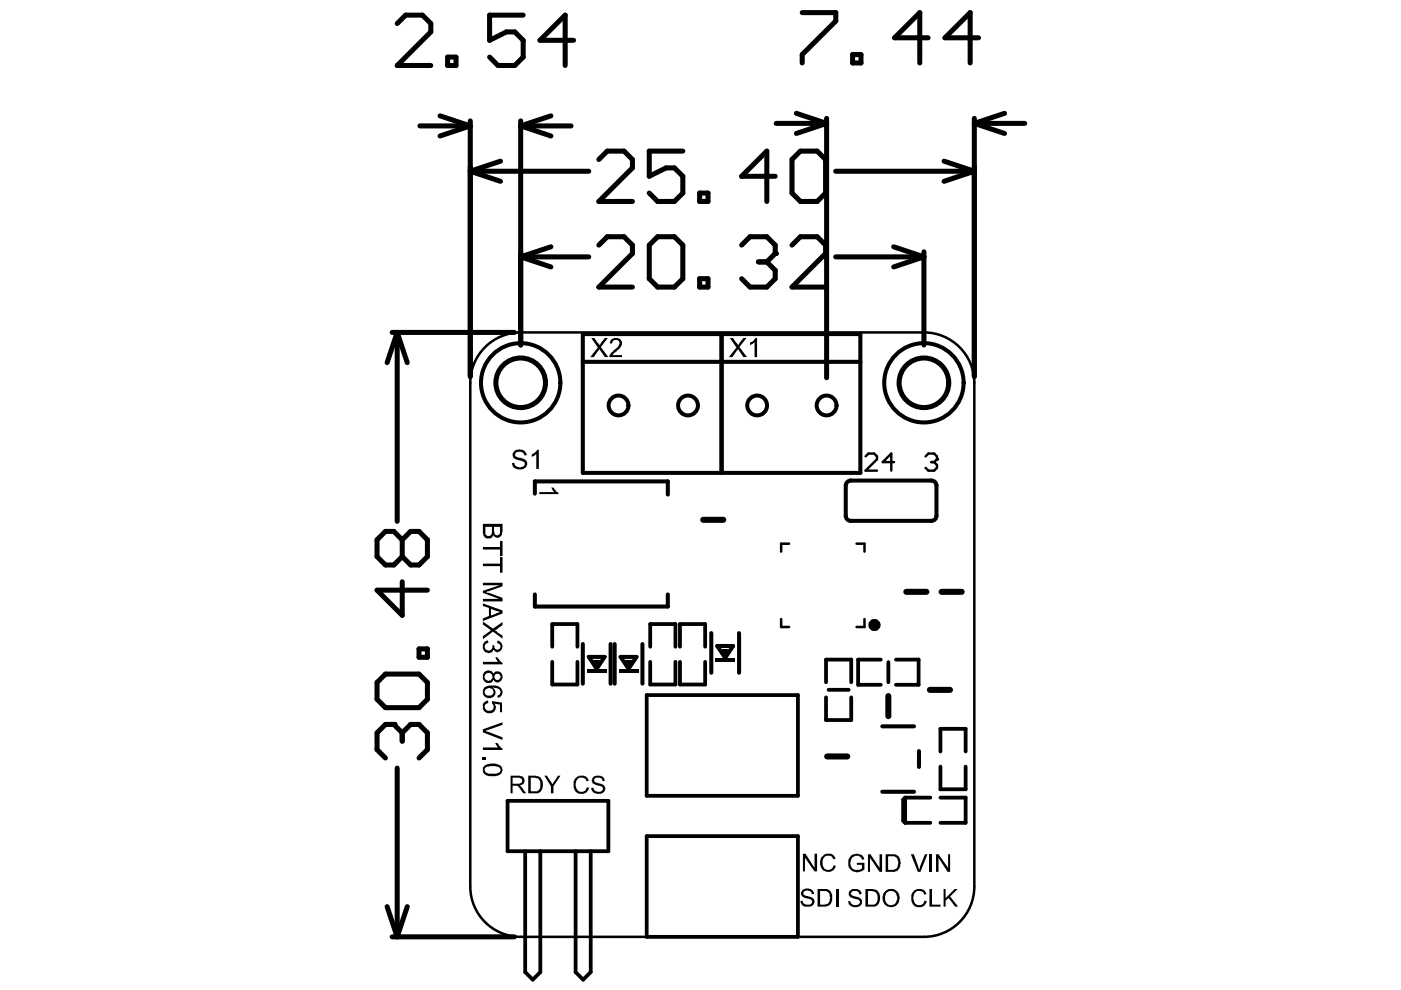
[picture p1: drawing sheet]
<svg xmlns="http://www.w3.org/2000/svg" width="297mm" height="210mm" viewBox="0 0 297 210" stroke-linecap="round" stroke-linejoin="round" font-family="sans-serif">
<path d="M102.4 74.1a10.7 10.7 0 0 1 8-3.6h85.5a10.7 10.7 0 0 1 10.7 10.7v106.8a10.7 10.7 0 0 1-10.7 10.6h-85.5a10.7 10.7 0 0 1-10.7-10.6v-106.8a10.6 10.6 0 0 1 2.7-7.1zM167.3 115.3h-1.7v1.7M181.6 115.3h1.7v1.7M165.6 131.3v1.6h1.7M183.3 131.3v1.6h-1.7" fill="none" stroke="#000" stroke-width=".53"/>
<g fill="#000">
<path d="M125.4 71.7h.6l1.1 1.3v.3l1.1-1.6h.7l-1.5 1.9 1.6 2.1h-.8l-1.1-1.7-1.2 1.7h-.8l1.6-2zM129.4 72.2h.1a1.29 1.29 0 0 1 1.5-.5 1.29 1.29 0 0 1 .9 1.3l-.3 .7-1.8 1.6h2.1v.4h-2.7l.1-.5 .8-.9a2.23 2.23 0 0 0 1.2-1.8 .86 .86 0 0 0-.9-.4 .86 .86 0 0 0-.7 .7h-.4zM154.7 71.7h.7l1.1 1.3v.3l1.1-1.6h.7l-1.5 1.9 1.6 2.1h-.8l-1.1-1.7-1.2 1.7h-.8l1.6-2zM159 72.6l.6-.2 .6-.7h.3v4h-.5v-3.2l-.1 .2-.8 .5zM108.9 95.8a1.65 1.65 0 0 1 2.7 .3l.1 .4h-.6a1.06 1.06 0 0 0-1.8-.4 .54 .54 0 0 0 0 .6 .54 .54 0 0 0 .6 .3l.4 .1a1.49 1.49 0 0 1 1.5 1.1 1.65 1.65 0 0 1-2.6 1.1l-.5-.4-.1-.3v-.5h.4a1.28 1.28 0 0 0 2.1 .6 .64 .64 0 0 0-.5-1h-.2a2.49 2.49 0 0 1-1.6-.8l-.1-.8zM112.7 96.3l.8-.4 .4-.5h.3v4h-.5v-3.2l-.8 .7zM102.4 116h3.6v-1.3h.5v3.2h-.5v-1.4h-3.6zM114.3 104.3h3.1l-.6-.9h.5l.7 .8 .4 .2v.4h-4.1zM102.4 123.6h4.1v.7l-3.5 1.2 3.5 1.3v.7h-4.1v-.5h3.4l-3.4-1.3v-.4l3.5-1.2h-3.5zM102.4 131.8l2.1 1.5 2-1.4v.6l-1 .9-.6 .2 1.6 1.2v.6l-2-1.5-2.1 1.6v-.6l1.7-1.3-1.7-1.2zM102.4 119.5h3.6v-1.4h.5v3.3h-.5v-1.4h-3.6zM102.7 136.1l.7-.4 .2 .6a.82 .82 0 0 0-.8 .9 .82 .82 0 0 0 .9 .7 .82 .82 0 0 0 .7-1l-.1-.1h.5a.66 .66 0 0 0 .5 .9 .66 .66 0 0 0 .8-.6 .66 .66 0 0 0-.7-.7l.1-.6a1.23 1.23 0 0 1 1 1.4 1.23 1.23 0 0 1-1.2 1.1l-.7-.6a1.14 1.14 0 0 1-1.9 .4 1.76 1.76 0 0 1 0-2z"/>
<path d="M152.9 137.6h1.7l-.8 1.3zM102.4 140.3h3.2l-.5-.7v-.2h.4l.4 .6 .6 .5v.4h-4.1zM102.4 154.6l4.1-1.5v.6l-3.7 1.3 3.7 1.3v.6l-4.1-1.6zM102.4 158.5h3.2l-.5-.8v-.2h.4l.6 1 .4 .2v.3h-4.1zM102.5 149.1l.7-.6h.2l.2 .6a.77 .77 0 0 0-.9 .6 .77 .77 0 0 0 .5 .9 .89 .89 0 0 0 1.2-.1 .89 .89 0 0 0 .1-1.1l-.2-.2v-.5l2.1 .3v2h-.4v-1.6l-1.2-.2a1.33 1.33 0 0 1-.2 1.8 1.33 1.33 0 0 1-1.8-.1 1.7 1.7 0 0 1-.3-1.8zM125.7 139.9h1.7l-.9 1.3zM124.4 141.8h4.2v.8h-4.2zM132.4 139.9h1.7l-.8 1.3zM131.2 141.8h4.2v.8h-4.2zM151.6 139.5h4.3v.8h-4.3zM102.4 160.6h.6v.6h-.6zM115.4 164.5h.6l1.1 1.8 1.2-1.8h.5l-1.5 2.2v1.5h-.5v-1.5z"/>
<path d="M121.8 165.2a1.7 1.7 0 0 1 3 .2l-.4 .2a1.18 1.18 0 0 0-1.2-.7 1.18 1.18 0 0 0-1.1 .8 1.49 1.49 0 0 0 1.2 2.2 1.11 1.11 0 0 0 1.1-1l.5 .2a1.71 1.71 0 0 1-2.6 .9 2.08 2.08 0 0 1-.7-2zM125.6 165a1.56 1.56 0 0 1 2.6 .4l-.5 .2a.94 .94 0 0 0-.7-.8 .94 .94 0 0 0-1 .4 .76 .76 0 0 0 .9 .9 1.69 1.69 0 0 1 1.4 .9 1.41 1.41 0 0 1-2.1 1.2l-.7-.5-.1-.7h.4a1.17 1.17 0 0 0 2 .5 .72 .72 0 0 0-.6-.9h-.1a1.51 1.51 0 0 1-1.6-1.2zM170 188.8a1.57 1.57 0 0 1 2.5 .3l.1 .5h-.5a.9 .9 0 0 0-.8-.8 .9 .9 0 0 0-1 .5v.2a.41 .41 0 0 0 .6 .4l.1 .1a2.39 2.39 0 0 1 1.6 .6 1.23 1.23 0 0 1-.3 1.4 1.23 1.23 0 0 1-1.3 .2 1.12 1.12 0 0 1-1.3-1.1l.4-.2a1.15 1.15 0 0 0 .9 .9 1.15 1.15 0 0 0 1.2-.4 .76 .76 0 0 0-.9-.9h-.1a1.5 1.5 0 0 1-1.4-1.2zM170.2 181h.6l1.9 3v-3h.5v3.8h-.5l-2-2.9v2.9h-.5zM174.2 181.7a1.89 1.89 0 0 1 2.6-.4l.4 .8-.5 .1a1.14 1.14 0 0 0-1.9-.5 1.94 1.94 0 0 0 .2 2.6 1.09 1.09 0 0 0 1.7-.7l.1-.1 .4 .1a1.68 1.68 0 0 1-1.9 1.2 1.68 1.68 0 0 1-1.4-1.8v-.5zM180.1 188.9a1.87 1.87 0 0 1 2.2-.1 .57 .57 0 0 1 .3 .8l-.4 .1a.98 .98 0 0 0-1.5-.7 .5 .5 0 0 0-.3 .6 .5 .5 0 0 0 .5 .4l.3 .1a1.33 1.33 0 0 1 1.5 1 1.18 1.18 0 0 1-1.5 1.2l-.8-.2a1.03 1.03 0 0 1-.5-1h.4a1.07 1.07 0 0 0 .9 .8 1.07 1.07 0 0 0 1.1-.6v-.2a1.73 1.73 0 0 0-1.4-.6l-.1-.1a.73 .73 0 0 1-.7-.5h-.1zM180.3 181.5a1.79 1.79 0 0 1 3 .7l-.6 .1a1.2 1.2 0 0 0-1.3-.8 1.2 1.2 0 0 0-1 1.2 1.37 1.37 0 0 0 .5 1.6 1.37 1.37 0 0 0 1.6-.1l.2-.1v-.7h-1v-.5h1.6l-.1 1.5a2.08 2.08 0 0 1-3.3-.8 2.79 2.79 0 0 1 .4-2.1zM184 181.1h.6l1.9 2.9v-2.9h.5v3.8h-.5l-2-3v3h-.5zM193.4 189.2a1.7 1.7 0 0 1 3 .3l-.4 .2a1.18 1.18 0 0 0-1.2-.8 1.18 1.18 0 0 0-1 .9 1.49 1.49 0 0 0 1.1 2.1 1.11 1.11 0 0 0 1.1-1l.5 .3a1.74 1.74 0 0 1-1.4 1.1 1.74 1.74 0 0 1-1.7-.7v-.1a3 3 0 0 1 0-2.3zM193.1 181.1h.7l1.1 3.3 .1-.6 1.1-2.7h.5l-1.5 3.8h-.5zM197.1 188.5h.5v3.3h1.8v.4h-2.3zM200.1 188.5h.4v1.9l1.9-1.9h.6l-1.6 1.6 1.8 2.1h-.7l-1.4-1.8-.6 .5v1.3h-.4z"/>
<path d="M198.5 181.1h.5l2 2.9v-2.9h.4v3.8h-.5l-1.9-3v3h-.5z"/>
<path d="M104.7 111.7l.1 1.1a.43 .43 0 0 0 .1 .4 .43 .43 0 0 0 .4 .2v.1l.3-.1a.61 .61 0 0 0 .4-.7v-1zM102.9 111.7v1.1a.49 .49 0 0 0 .3 .7v.1a.8 .8 0 0 0 1.1-.8v-1.1zM102.4 111.1h4.1v1.7a1.28 1.28 0 0 1-1.1 1.3l-.6-.3-.2-.4a1.15 1.15 0 0 1-1.3 .8 1.15 1.15 0 0 1-.9-1.2z"/>
<path d="M104.1 129.1v1.4l2-.7zM102.4 127.9l4.1 1.5v.7l-4.1 1.6v-.6l1.3-.5v-1.7l-1.3-.4z"/>
<path d="M104.8 143.5a.65 .65 0 0 0 1.3 0 .65 .65 0 0 0-1.3 0zM102.7 143.5a.85 .85 0 0 0 1.7 0 .85 .85 0 0 0-1.7 0zM102.6 142.6a1.2 1.2 0 0 1 2 .3 1.02 1.02 0 0 1 1.2-.5 1.02 1.02 0 0 1 .7 1 1.05 1.05 0 0 1-.6 1.2 1.05 1.05 0 0 1-1.3-.4v-.1a1.17 1.17 0 0 1-1.4 .7 1.17 1.17 0 0 1-.8-1.4z"/>
<path d="M102.6 145.9a3.3 3.3 0 0 1 3.6 0 1.27 1.27 0 0 1-.4 2h-.3v-.4a.75 .75 0 0 0 .6-.8 .75 .75 0 0 0-.7-.7l-.9-.2a1.26 1.26 0 0 1 .3 1.7 1.26 1.26 0 0 1-1.8 .3 1.32 1.32 0 0 1-.4-1.9zM102.8 146.3a.88 .88 0 0 0 .2 .9 .88 .88 0 0 0 .9 .3 .81 .81 0 0 0 .6-1.1 .81 .81 0 0 0-1.2-.4z"/>
<path d="M102.8 162.9v.1a.88 .88 0 0 0 .9 1h.2a2.1 2.1 0 0 0 2.2-.6v-.1a1.12 1.12 0 0 0-1.2-.9 2.78 2.78 0 0 0-1.9 .4zM102.6 162.4a3.3 3.3 0 0 1 3.7 .1 1.24 1.24 0 0 1-.9 2l-.7 .1a2.46 2.46 0 0 1-2.1-.6l-.2-.3v-.9z"/>
<path d="M108.7 164.9v1.3h1.3a.66 .66 0 0 0 .6-.5 .66 .66 0 0 0-.2-.7zM108.3 164.5h1.7a1.11 1.11 0 0 1 1.1 .5 1.11 1.11 0 0 1-.2 1.3l-.7 .3 .3 .1 1.1 1.5h-.7l-.8-1.3-.5-.3h-.9v1.6h-.4z"/>
<path d="M112.5 164.9v2.9h.9a1.17 1.17 0 0 0 1.2-1.5 1.14 1.14 0 0 0-1.2-1.4zM112 164.5h1.4a1.76 1.76 0 0 1 1.7 2.2 1.48 1.48 0 0 1-1.7 1.5h-1.4z"/>
<path d="M173.9 188.9v2.9h.9a1.1 1.1 0 0 0 1.1-1.1 1.69 1.69 0 0 0-.6-1.8zM173.3 188.5h1.4a1.62 1.62 0 0 1 1.7 2.1 1.5 1.5 0 0 1-1.7 1.6h-1.4z"/>
<path d="M184 188.9v2.9h.9a1.08 1.08 0 0 0 1.2-1.2 1.36 1.36 0 0 0-1.1-1.7zM183.5 188.5h1.4a1.76 1.76 0 0 1 1.7 2.2 1.48 1.48 0 0 1-1.7 1.5h-1.4z"/>
<path d="M187.9 189.3v.2a1.57 1.57 0 0 0 .8 2.4 1.32 1.32 0 0 0 1.5-1.5 1.37 1.37 0 0 0-1.7-1.5zM187.7 188.9a1.86 1.86 0 0 1 2.2-.1 1.86 1.86 0 0 1 .8 2.1v.2a1.83 1.83 0 0 1-2.3 1.2 1.83 1.83 0 0 1-1.3-2.2l.1-.5z"/>
<path d="M188.3 181.5v2.9h1a1.31 1.31 0 0 0 1.1-1.5v-.1a1.31 1.31 0 0 0-1-1.3zM187.8 181.1h1.5a1.34 1.34 0 0 1 1.6 1.5 1.71 1.71 0 0 1-1.6 2.3h-1.5z"/>
<circle cx="164.4" cy="53.8" r=".53"/>
<circle cx="198.7" cy="97.4" r=".25"/>
<circle cx="83.5" cy="153.6" r=".53"/>
</g>
<g fill="none" stroke="#000" stroke-width=".8">
<path d="M117.1 137.1v-4.8h5.3v4.8M137.9 137.1v-4.8h5.3v4.8M144.2 137.1v-4.8h5.3v4.8M186.7 139.9h-4.8v5.3h4.8M190 139.9h4.8v5.3h-4.8M117.1 140.3v4.8h5.3v-4.8M137.1 147.4h32.1v21.3h-32.1zM137.9 140.3v4.8h5.3v-4.8M144.2 140.3v4.8h5.3v-4.8M175.1 144.7v-4.8h5.4v4.8M175.1 147.9v4.8h5.4v-4.8M175.7 146.3h4.2"/>
<path d="M188.4 140.4v4.3M199.4 159.3v-4.8h5.3v4.8M107.6 169.8h21.4v10.7h-21.4zM137.1 177.3h32.1v21.3h-32.1zM191.9 169.1l-.4 .4v4.5l.4 .5M191.9 169.1v5.4M191.9 174.5h5.4M191.9 169.1h5.4M199.4 162.5v4.8h5.3v-4.8M199.4 169.1h5.3v5.4h-5.3M111.4 180.5v25.6l1.6 1.6 1.6-1.6v-25.6M122 180.5v25.6l1.6 1.6 1.6-1.6v-25.6"/>
</g>
<g fill="none" stroke="#000" stroke-width=".86">
<path d="M123.6 70.8h58.8v29.5h-58.8zM123.6 76.7h58.8M153 70.8v29.5M113.4 104.7v-2.6h28.2v2.8M179.5 102.3l.9-.4h17.1a1.07 1.07 0 0 1 1.1 1.1v6.4a1.07 1.07 0 0 1-1.1 1h-17.1a1.07 1.07 0 0 1-1.1-1v-6.4zM113.4 126v2.6h28.2v-2.6M123.6 136.5v8.5M124.8 139.3h3.4l-1.7 2.5zM129.5 136.5v8.5M130.3 136.5v8.5M131.6 139.3h3.3l-1.6 2.5zM136.2 136.5v8.5"/>
<path d="M150.8 134.2v8.4M152.1 137h3.3l-1.6 2.5zM156.7 134.2v8.4M187.1 154h6.7M194.8 159.3v3.3M187.1 167.9h6.7"/>
<circle cx="110.4" cy="81.2" r="8.4"/>
<circle cx="195.9" cy="81.2" r="8.4"/>
</g>
<g fill="none" stroke="#000" stroke-width="1.1">
<path d="M84.2 5l1.8-1.8h3.6l1.7 1.8v1.8l-7.1 7.1h7.1M94.9 12.1h1.8v1.8h-1.8zM110.9 3.2h-7.1v5.3l3.6-1.7h1.7l1.8 1.7v3.6l-1.8 1.8h-3.5l-1.8-1.8M121.6 8.5h-7.1l5.3-5.3v10.7M170.1 2.7h7.1v1.8l-7.1 7.1v1.8M180.8 11.6h1.7v1.8h-1.7zM196.8 8h-7.1l5.3-5.3v10.7M207.5 8h-7.1l5.3-5.3v10.7M89 26.7h10.7M93.3 24.6l6.4 2.1M99.7 36.3l6.4 2.1M99.7 36.3h25.1"/>
<path d="M99.7 25.6v54.2M99.7 26.7l-6.4 2.1M106.1 34.2l-6.4 2.1M110.4 25.6v47.6M110.4 26.7l6.4 2.1M110.4 26.7h10.7M116.8 24.6l-6.4 2.1M127 33.8l1.7-1.8h3.6l1.8 1.8v1.8l-7.1 7.1h7.1M144.8 32h-7.1v5.4l3.5-1.8h1.8l1.8 1.8v3.5l-1.8 1.8h-3.6l-1.7-1.8M164.4 37.4h-7.2l5.4-5.4v10.7M164.6 26.2h10.7M167.9 33.8l1.8-1.8h3.6l1.7 1.8v7.1l-1.7 1.8h-3.6l-1.8-1.8z"/>
<path d="M168.8 24l6.5 2.2M175.3 26.2l-6.5 2.1M175.3 25.1v55M177.2 36.3h29.4M200.2 34.2l6.4 2.1M206.6 25.1v54.7M206.6 26.2h10.7M206.6 36.3l-6.4 2.1M206.6 26.2l6.4 2.1M213 24l-6.4 2.2M110.4 54.5l6.4 2.1M110.4 54.5h14.4"/>
<path d="M116.8 52.3l-6.4 2.2M127 52l1.7-1.8h3.6l1.8 1.8v1.8l-7.1 7.1h7.1M137.7 52l1.7-1.8h3.6l1.8 1.8v7.1l-1.8 1.8h-3.6l-1.7-1.8zM148.3 40.9h1.8v1.8h-1.8zM148.3 59.1h1.8v1.8h-1.8zM157.2 52l1.8-1.8h3.6l1.8 1.8v1.8l-1.8 1.7M160.8 55.5h1.8M162.6 55.5l1.8 1.8v1.8l-1.8 1.8h-3.6l-1.8-1.8M167.9 52l1.8-1.8h3.6l1.7 1.8v1.8l-7.1 7.1h7.1M177.2 54.5h18.7M189.5 52.3l6.4 2.2M195.9 53.4v19.8"/>
<path d="M195.9 54.5l-6.4 2.1M83.1 70.5h26M84.2 70.5l2.1 6.4M84.2 70.5v40M84.2 70.5l-2.1 6.4M85.3 114.5l-1.8-1.8h-1.8l-1.8 1.8v3.5l1.8 1.8h1.8l1.8-1.8M85.3 114.5v3.5M85.3 114.5l1.8-1.8h1.7l1.8 1.8v3.5l-1.8 1.8h-1.7l-1.8-1.8M85.3 123.3v7.2l-5.4-5.4h10.7M88.8 137.6h1.8v1.8h-1.8zM79.9 144.7l1.8-1.8h7.1l1.8 1.8v3.6l-1.8 1.7h-7.1l-1.8-1.7zM85.3 155.4l-1.8-1.8h-1.8l-1.8 1.8v3.5l1.8 1.8"/>
<path d="M85.3 155.4l1.8-1.8h1.7l1.8 1.8v3.5l-1.8 1.8M85.3 155.4v1.8M84.2 162.9v35.7M82.1 192.2l2.1 6.4M83.1 198.6h26M86.3 192.2l-2.1 6.4"/>
<circle cx="110.4" cy="81.2" r="5.3"/>
<circle cx="195.9" cy="81.2" r="5.3"/>
</g>
<path d="M149.1 110.2h4.3M192.1 125.5h4.3M199.6 125.5h4.3M188.3 147.6v4.2M197.1 146.3h4.3M175.4 160.4h4.2" fill="none" stroke="#000" stroke-width="1.3"/>
<path d="M183.5 96.8l.6-.6h1.2l.6 .6v.6l-2.4 2.4h2.4M189.6 98h-2.4l1.8-1.8v3.6M196.2 96.8l.6-.6h1.3l.6 .6v.6l-.6 .6M197.4 98h.7M198.1 98l.6 .6v.6l-.6 .6h-1.3l-.6-.6" fill="none" stroke="#000" stroke-width=".51"/>
<path d="M177.5 188.5v3.7M197.4 181.1v3.8" fill="none" stroke="#000" stroke-width=".43"/>
<g fill="none" stroke="#000" stroke-width=".84">
<circle cx="131.1" cy="86" r="2.1"/>
<circle cx="145.9" cy="86" r="2.1"/>
<circle cx="160.5" cy="86" r="2.1"/>
<circle cx="175.3" cy="86" r="2.1"/>
</g>
<circle cx="185.4" cy="132.5" r=".42" fill="none" stroke="#000" stroke-width="1.7"/>
</svg>
